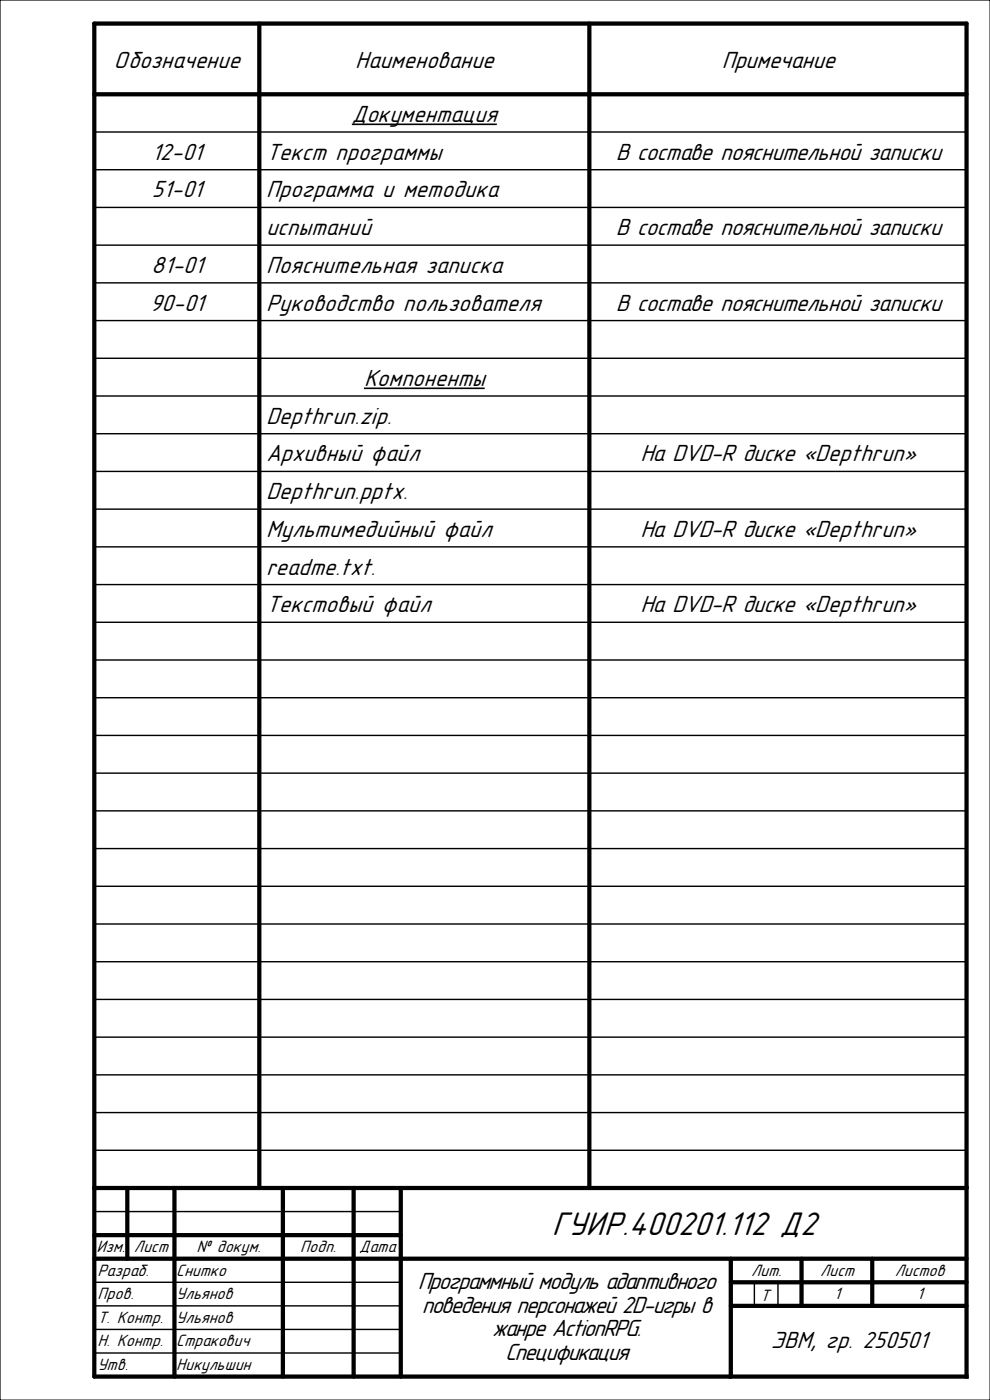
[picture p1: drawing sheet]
<svg xmlns="http://www.w3.org/2000/svg" width="210mm" height="297mm" viewBox="0 0 210 297" stroke-linecap="round" stroke-linejoin="round" font-family="sans-serif">
<defs><g id="words">
<text font-size="7.4" x="117" y="262">ГУИР.400201.112 Д2</text>
<g font-size="5.3">
<text x="24.1" y="14.4">Обозначение</text>
<text x="75.3" y="14.4">Наименование</text>
<text x="153.1" y="14.4">Примечание</text>
<text x="74.6" y="25.9">Документация</text>
<text x="32.2" y="33.9">12-01</text>
<text x="56.4" y="33.9">Текст программы</text>
<text x="130.6" y="33.9">В составе пояснительной записки</text>
<text x="32.2" y="41.9">51-01</text>
<text x="56.4" y="41.9">Программа и методика</text>
<text x="56.4" y="49.9">испытаний</text>
<text x="130.6" y="49.9">В составе пояснительной записки</text>
<text x="32" y="58">81-01</text>
<text x="56.4" y="57.9">Пояснительная записка</text>
<text x="31.9" y="65.9">90-01</text>
<text x="56.4" y="65.9">Руководство пользователя</text>
<text x="130.6" y="65.9">В составе пояснительной записки</text>
<text x="77.2" y="81.9">Компоненты</text>
<text x="56.4" y="89.9">Depthrun.zip.</text>
<text x="56.4" y="97.9">Архивный файл</text>
<text x="135.8" y="97.9">На DVD-R диске «Depthrun»</text>
<text x="56.4" y="105.9">Depthrun.pptx.</text>
<text x="56.4" y="113.9">Мультимедийный файл</text>
<text x="135.8" y="113.9">На DVD-R диске «Depthrun»</text>
<text x="56.4" y="121.9">readme.txt.</text>
<text x="56.4" y="129.9">Текстовый файл</text>
<text x="135.8" y="129.9">На DVD-R диске «Depthrun»</text>
<text x="88.6" y="273.5">Программный модуль адаптивного</text>
<text x="89.5" y="278.5">поведения персонажей 2D-игры в</text>
<text x="104.4" y="283.5">жанре ActionRPG.</text>
<text x="163.5" y="286">ЭВМ, гр. 250501</text>
<text x="107.1" y="288.5">Спецификация</text>
</g>
<g font-size="3.7">
<text x="20.5" y="265.6">Изм.</text>
<text x="28.4" y="265.6">Лист</text>
<text x="41.7" y="265.6">№ докум.</text>
<text x="63.7" y="265.6">Подп.</text>
<text x="76.2" y="265.6">Дата</text>
<text x="20.7" y="270.6">Разраб.</text>
<text x="20.7" y="275.6">Пров.</text>
<text x="37.4" y="270.6">Снитко</text>
<text x="37.4" y="275.6">Ульянов</text>
<text x="159.3" y="270.6">Лит.</text>
<text x="161.2" y="275.9">Т</text>
<text x="173.9" y="270.6">Лист</text>
<text x="176.9" y="275.6">1</text>
<text x="189.8" y="270.6">Листов</text>
<text x="194.4" y="275.6">1</text>
<text x="20.7" y="280.6">Т. Контр.</text>
<text x="37.4" y="280.6">Ульянов</text>
<text x="20.7" y="285.6">Н. Контр.</text>
<text x="37.4" y="285.6">Стракович</text>
<text x="20.7" y="290.6">Утв.</text>
<text x="37.4" y="290.6">Никульшин</text>
</g>
</g></defs>
<path d="M0 0h210v297h-210z" fill="none" stroke="#000" stroke-width=".26"/>
<g fill="none" stroke="#000" stroke-width=".9">
<path d="M20 5h185v287h-185zM20 20h185M55 5v247M125 5v247M20 252h185M27 252v15M37 252v40M60 252v40M75 252v40M85 252v40M20 267h185M20 262h65"/>
<path d="M155 267v25M155 277h50M155 272h50M170 267v10M185 267v10"/>
</g>
<g fill="none" stroke="#000" stroke-width=".3">
<path d="M20 28h185M20 36h185M20 44h185M20 52h185M20 60h185M20 68h185M20 76h185M20 84h185M20 92h185M20 100h185M20 108h185M20 116h185"/>
<path d="M20 124h185M20 132h185M20 140h185M20 148h185M20 156h185M20 164h185M20 172h185M20 180h185M20 188h185M20 196h185M20 204h185M20 212h185"/>
<path d="M20 220h185M20 236h185M20 228h185M20 257h65M20 244h185M20 267h65M20 272h65M20 277h65M160 272v5M165 272v5M20 282h65M20 287h65"/>
</g>
<path d="M74.6 26.4h30.8M77.2 82.4h25.6" fill="none" stroke="#000" stroke-width=".34"/>
<use href="#words"/>
</svg>
